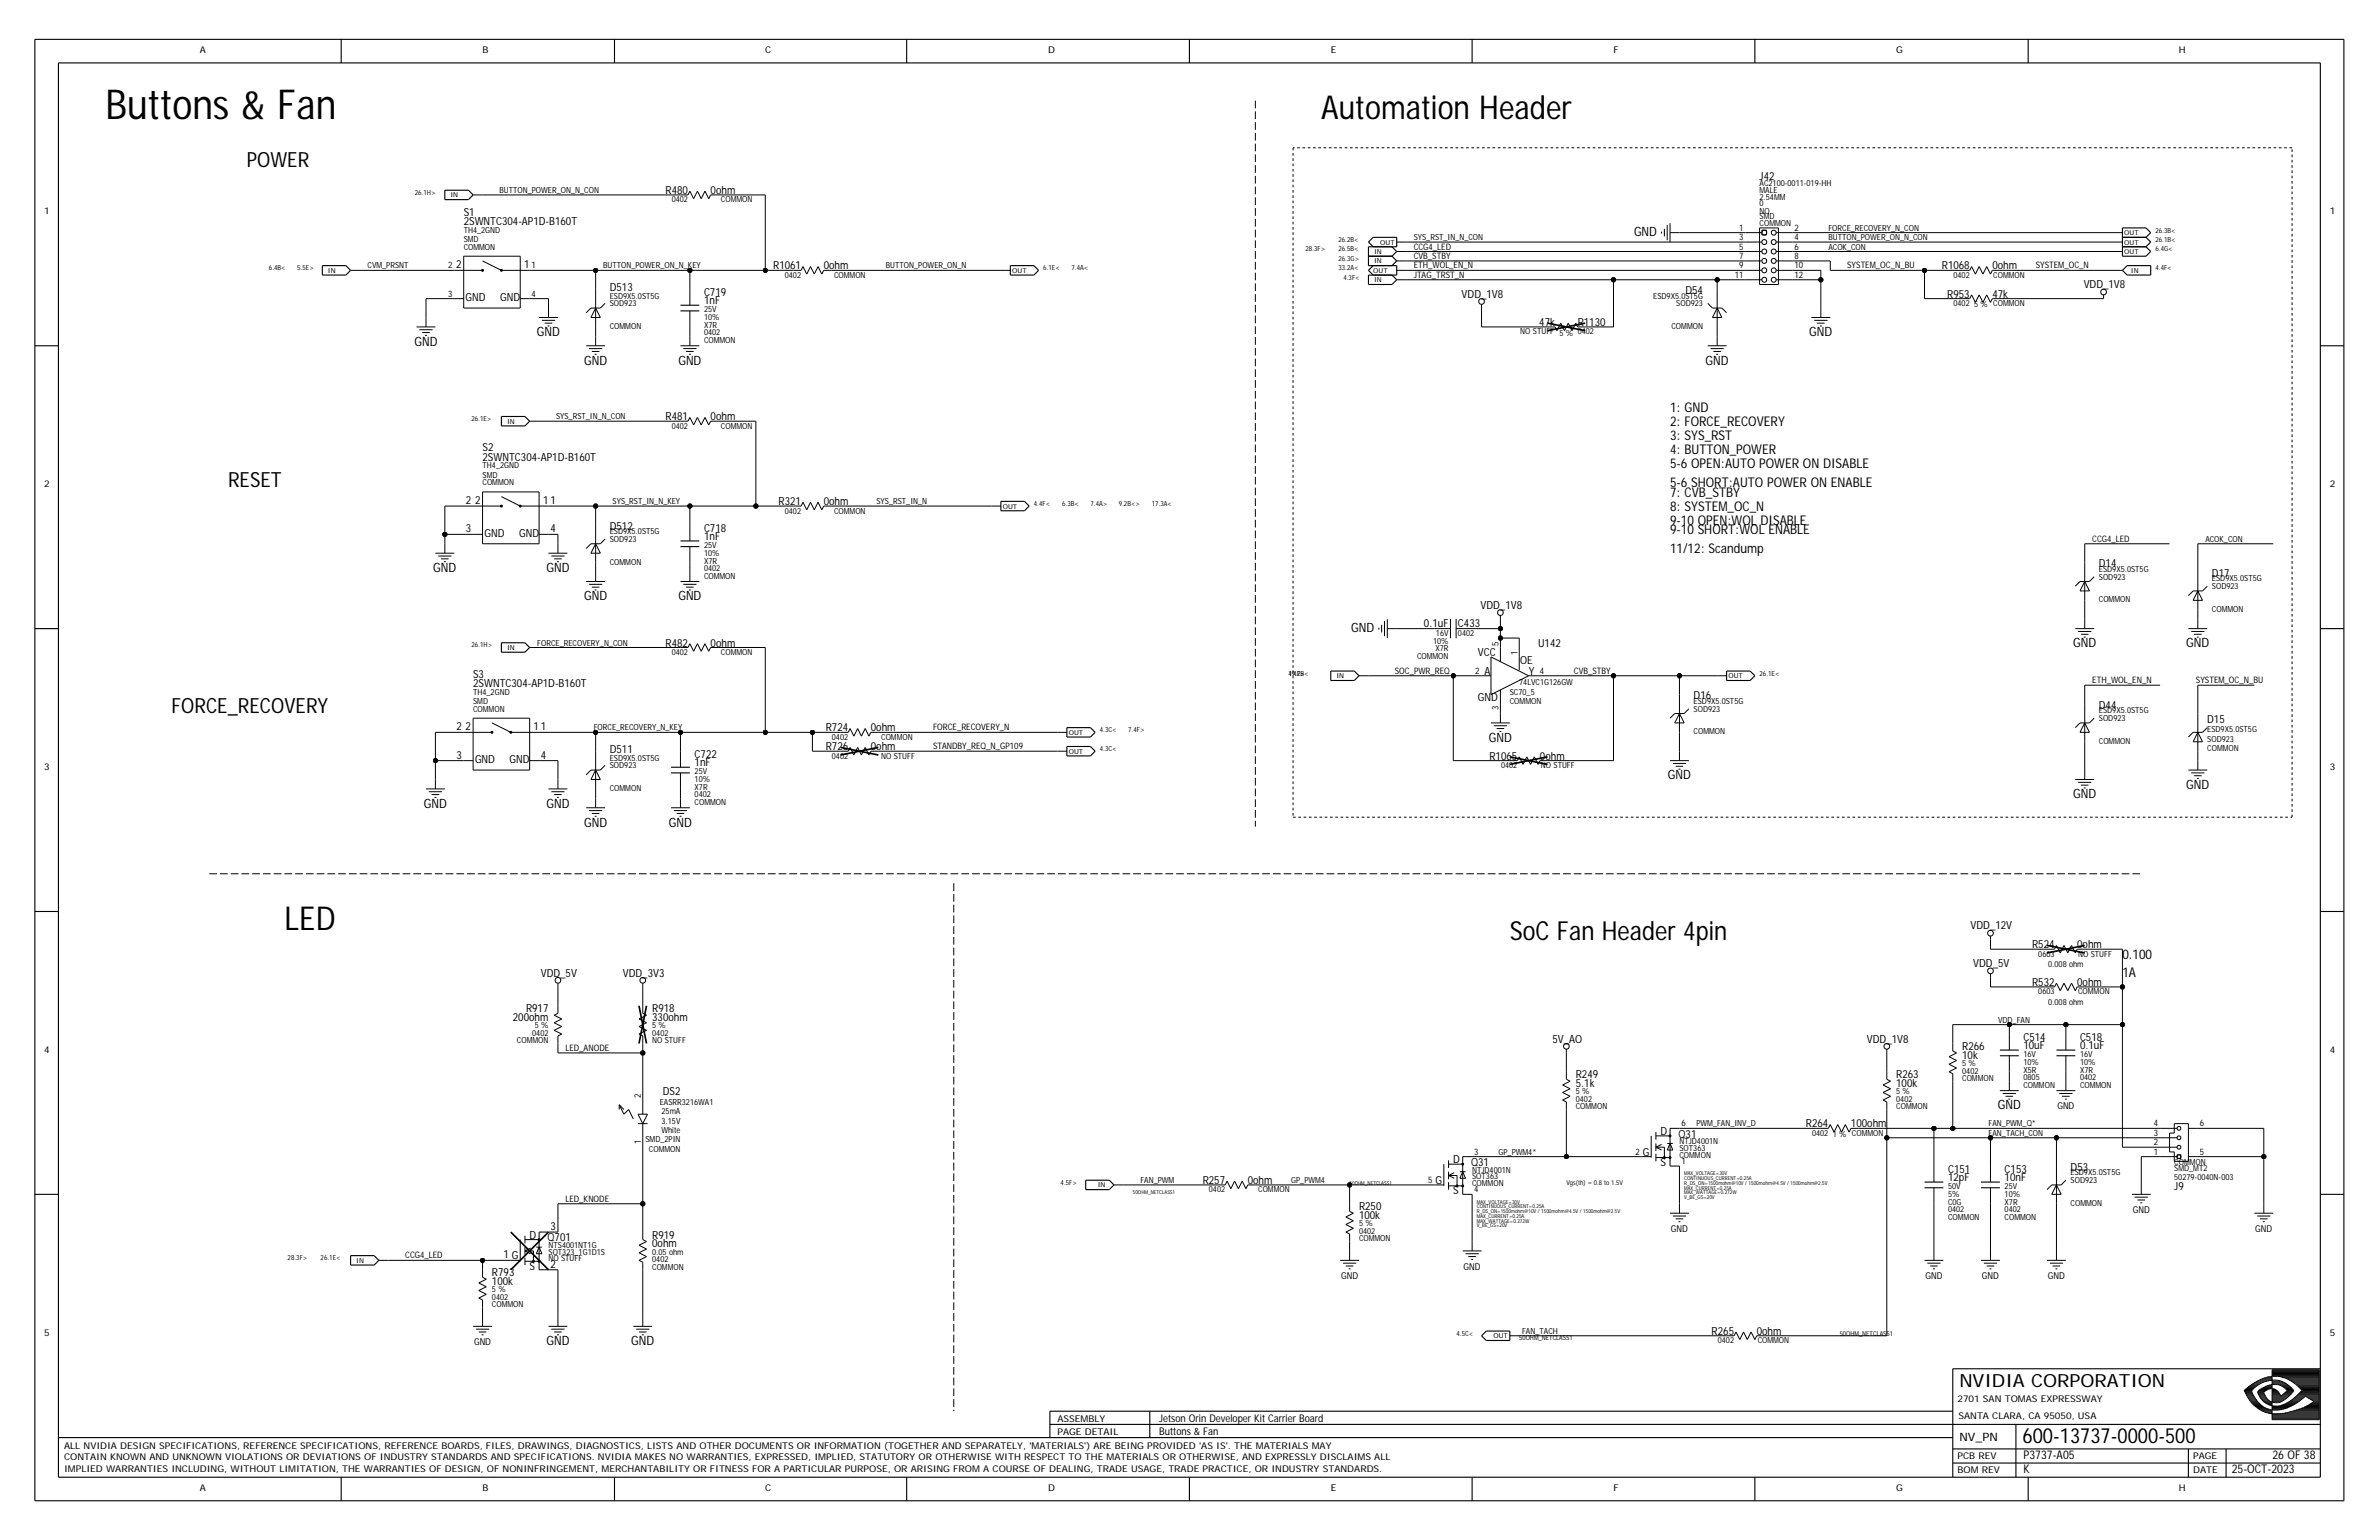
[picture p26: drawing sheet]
<svg xmlns="http://www.w3.org/2000/svg" width="432mm" height="279mm" viewBox="0 0 432 279" stroke-linecap="round" stroke-linejoin="round" font-family="sans-serif">
<defs><g id="words">
<text font-size="7.5" x="19.2" y="21.7">Buttons &amp; Fan</text>
<g font-size="6">
<text x="239.8" y="21.7">Automation Header</text>
<text x="51.7" y="168.8">LED</text>
</g>
<text font-size="4.8" x="274" y="170.5">SoC Fan Header 4pin</text>
<g font-size="3.8">
<text x="44.8" y="30.2">POWER</text>
<text x="41.4" y="88.4">RESET</text>
<text x="31.1" y="129.4">FORCE_RECOVERY</text>
<text x="367.1" y="261.8">600-13737-0000-500</text>
</g>
<text font-size="3.3" x="355.6" y="251.6">NVIDIA CORPORATION</text>
<g font-size="2.4">
<text x="303.1" y="77.3">2: FORCE_RECOVERY</text>
<text x="303.1" y="74.7">1: GND</text>
<text x="303.1" y="82.4">4: BUTTON_POWER</text>
<text x="303.1" y="79.8">3: SYS_RST</text>
<text x="303.1" y="85">5-6 OPEN:AUTO POWER ON DISABLE</text>
<text x="303.1" y="88.4">5-6 SHORT:AUTO POWER ON ENABLE</text>
<text x="303.1" y="90.1">7: CVB_STBY</text>
<text x="303.1" y="95.2">9-10 OPEN:WOL DISABLE</text>
<text x="303.1" y="92.7">8: SYSTEM_OC_N</text>
<text x="303.1" y="96.9">9-10 SHORT:WOL ENABLE</text>
<text x="303.1" y="100.4">11/12: Scandump</text>
<text x="385.2" y="173.9">0.100</text>
<text x="385.2" y="177.3">1A</text>
</g>
<g font-size="2.3">
<text x="296.6" y="42.9">GND</text>
<text x="75.2" y="62.7">GND</text>
<text x="97.5" y="61">GND</text>
<text x="328.4" y="61">GND</text>
<text x="106" y="66.2">GND</text>
<text x="123.1" y="66.2">GND</text>
<text x="309.6" y="66.2">GND</text>
<text x="78.7" y="103.8">GND</text>
<text x="99.2" y="103.8">GND</text>
<text x="106" y="108.9">GND</text>
<text x="123.1" y="108.9">GND</text>
<text x="245.3" y="114.7">GND</text>
<text x="376.3" y="117.5">GND</text>
<text x="396.8" y="117.5">GND</text>
<text x="270.2" y="134.6">GND</text>
<text x="302.7" y="141.4">GND</text>
<text x="396.8" y="143.1">GND</text>
<text x="76.9" y="146.6">GND</text>
<text x="99.2" y="146.6">GND</text>
<text x="106" y="150">GND</text>
<text x="121.4" y="150">GND</text>
<text x="376.3" y="144.8">GND</text>
<text x="362.6" y="201.3">GND</text>
<text x="99.2" y="244.1">GND</text>
<text x="114.6" y="244.1">GND</text>
</g>
<g font-size="2.2">
<text x="367.3" y="267.3">K</text>
<text x="367.3" y="264.8">P3737-A05</text>
<text x="405.1" y="267.3">25-OCT-2023</text>
<text x="412.5" y="264.8">26 OF 38</text>
</g>
<text font-size="2.1" x="355.6" y="261.5">NV_PN</text>
<g font-size="2">
<text x="120.8" y="35.2">R480</text>
<text x="129" y="35.2">0ohm</text>
<text x="319.4" y="32.6">J42</text>
<text x="84.2" y="40.8">2SWNTC304-AP1D-B160T</text>
<text x="84.2" y="39.1">S1</text>
<text x="82.8" y="48.7">2</text>
<text x="95.2" y="48.7">1</text>
<text x="110.7" y="52.8">D513</text>
<text x="127.8" y="53.7">C719</text>
<text x="140.3" y="48.9">R1061</text>
<text x="149.5" y="48.9">0ohm</text>
<text x="305.9" y="53.3">D54</text>
<text x="352.5" y="48.9">R1068</text>
<text x="361.6" y="48.9">0ohm</text>
<text x="378.2" y="52.3">VDD_1V8</text>
<text x="84.5" y="54.7">GND</text>
<text x="90.8" y="54.7">GND</text>
<text x="127.8" y="55.2">1nF</text>
<text x="265.3" y="54">VDD_1V8</text>
<text x="279.4" y="59.1">47k</text>
<text x="286.4" y="59.1">R1130</text>
<text x="353.4" y="54">R953</text>
<text x="361.6" y="54">47k</text>
<text x="120.8" y="76.2">R481</text>
<text x="129" y="76.2">0ohm</text>
<text x="87.6" y="83.6">2SWNTC304-AP1D-B160T</text>
<text x="87.6" y="81.9">S2</text>
<text x="84.5" y="91.5">2</text>
<text x="86.2" y="91.5">2</text>
<text x="98.6" y="91.5">11</text>
<text x="141.3" y="91.6">R321</text>
<text x="149.5" y="91.6">0ohm</text>
<text x="84.5" y="96.6">3</text>
<text x="87.9" y="97.5">GND</text>
<text x="94.2" y="97.5">GND</text>
<text x="99.9" y="96.6">4</text>
<text x="110.7" y="96.1">D512</text>
<text x="127.8" y="96.4">C718</text>
<text x="127.8" y="98">1nF</text>
<text x="381" y="102.9">D14</text>
<text x="401.5" y="104.6">D17</text>
<text x="258.5" y="113.7">0.1uF</text>
<text x="264.6" y="113.7">C433</text>
<text x="268.7" y="110.5">VDD_1V8</text>
<text x="120.8" y="117.3">R482</text>
<text x="129" y="117.3">0ohm</text>
<text x="268.2" y="119">VCC</text>
<text x="279.2" y="117.5">U142</text>
<text x="85.9" y="124.7">2SWNTC304-AP1D-B160T</text>
<text x="85.9" y="122.9">S3</text>
<text x="269.4" y="122.4">A</text>
<text x="275.9" y="120.6">OE</text>
<text x="277.5" y="122.4">Y</text>
<text x="268.2" y="127.2">GND</text>
<text x="307.4" y="126.9">D16</text>
<text x="381" y="128.6">D44</text>
<text x="400.6" y="131.2">D15</text>
<text x="82.8" y="132.5">2</text>
<text x="82.8" y="137.7">3</text>
<text x="84.5" y="132.5">2</text>
<text x="96.9" y="132.5">11</text>
<text x="98.2" y="137.7">4</text>
<text x="110.7" y="136.6">D511</text>
<text x="126.1" y="137.5">C722</text>
<text x="149.9" y="132.7">R724</text>
<text x="149.9" y="136.1">R726</text>
<text x="158.1" y="136.1">0ohm</text>
<text x="158.1" y="132.7">0ohm</text>
<text x="270.3" y="137.8">R1065</text>
<text x="279.5" y="137.8">0ohm</text>
<text x="86.2" y="138.5">GND</text>
<text x="92.5" y="138.5">GND</text>
<text x="126.1" y="139">1nF</text>
<text x="357.7" y="168.6">VDD_12V</text>
<text x="368.8" y="172">R524</text>
<text x="377" y="172">0ohm</text>
<text x="98.1" y="177.2">VDD_5V</text>
<text x="113.1" y="177.2">VDD_3V3</text>
<text x="358.2" y="175.5">VDD_5V</text>
<text x="368.8" y="178.9">R532</text>
<text x="377" y="178.9">0ohm</text>
<text x="93.1" y="185.2">200ohm</text>
<text x="95.5" y="183.7">R917</text>
<text x="118.4" y="183.7">R918</text>
<text x="118.4" y="185.2">330ohm</text>
<text x="281.8" y="189.1">5V_AO</text>
<text x="338.9" y="189.1">VDD_1V8</text>
<text x="356.1" y="190.5">R266</text>
<text x="367.3" y="190.3">10uF</text>
<text x="367.3" y="188.8">C514</text>
<text x="377.5" y="188.8">C518</text>
<text x="377.5" y="190.3">0.1uF</text>
<text x="286" y="195.6">R249</text>
<text x="286" y="197.2">5.1k</text>
<text x="344.2" y="195.6">R263</text>
<text x="344.2" y="197.2">100k</text>
<text x="356.1" y="192.1">10k</text>
<text x="120.3" y="198.7">DS2</text>
<text x="298.2" y="209.7">G</text>
<text x="301.4" y="205.9">D</text>
<text x="304.7" y="206.4">Q31</text>
<text x="327.8" y="204.5">R264</text>
<text x="336" y="204.5">100ohm</text>
<text x="218.3" y="214.8">R257</text>
<text x="226.5" y="214.8">0ohm</text>
<text x="260.5" y="214.8">G</text>
<text x="263.8" y="211">D</text>
<text x="267" y="211.6">Q31</text>
<text x="301.4" y="211.6">S</text>
<text x="353.6" y="212.8">C151</text>
<text x="353.6" y="214.3">12pF</text>
<text x="363.8" y="212.8">C153</text>
<text x="363.8" y="214.3">10nF</text>
<text x="375.8" y="212.4">D53</text>
<text x="394.6" y="215.8">J9</text>
<text x="246.7" y="221.1">100k</text>
<text x="246.7" y="219.6">R250</text>
<text x="263.8" y="216.7">S</text>
<text x="96.1" y="224.7">D</text>
<text x="99.4" y="225.2">Q701</text>
<text x="99.9" y="223.2">3</text>
<text x="118.4" y="226.3">0ohm</text>
<text x="118.4" y="224.7">R919</text>
<text x="89.3" y="233.1">100k</text>
<text x="89.3" y="231.6">R793</text>
<text x="91.4" y="228.3">1 G</text>
<text x="96.1" y="230.4">S</text>
<text x="99.9" y="230">2</text>
<text x="310.7" y="242.2">R265</text>
<text x="318.9" y="242.2">0ohm</text>
</g>
<g font-size="1.9">
<text x="210.4" y="257.9">Jetson Orin Developer Kit Carrier Board</text>
<text x="210.4" y="260.3">Buttons &amp; Fan</text>
</g>
<g font-size="1.7">
<text x="36.3" y="9.7">A</text>
<text x="87.6" y="9.7">B</text>
<text x="138.9" y="9.7">C</text>
<text x="190.2" y="9.7">D</text>
<text x="241.5" y="9.7">E</text>
<text x="292.9" y="9.7">F</text>
<text x="344.2" y="9.7">G</text>
<text x="395.5" y="9.7">H</text>
<text x="8" y="38.8">1</text>
<text x="422.9" y="38.8">1</text>
<text x="8" y="88.4">2</text>
<text x="422.9" y="88.4">2</text>
<text x="8" y="139.7">3</text>
<text x="422.9" y="139.7">3</text>
<text x="8" y="191">4</text>
<text x="422.9" y="191">4</text>
<text x="373.4" y="201.3">GND</text>
<text x="387.1" y="220.1">GND</text>
<text x="303.3" y="223.5">GND</text>
<text x="409.3" y="223.5">GND</text>
<text x="243.4" y="232.1">GND</text>
<text x="265.7" y="230.4">GND</text>
<text x="349.5" y="232.1">GND</text>
<text x="359.7" y="232.1">GND</text>
<text x="371.7" y="232.1">GND</text>
<text x="8" y="242.3">5</text>
<text x="86" y="244.1">GND</text>
<text x="422.9" y="242.3">5</text>
<text x="191.9" y="257.9">ASSEMBLY</text>
<text x="355.3" y="254.3">2701 SAN TOMAS EXPRESSWAY</text>
<text x="355.5" y="257.4">SANTA CLARA, CA 95050, USA</text>
<text x="11.6" y="262.9">ALL NVIDIA DESIGN SPECIFICATIONS, REFERENCE SPECIFICATIONS, REFERENCE BOARDS, FILES, DRAWINGS, DIAGNOSTICS, LISTS AND OTHER DOCUMENTS OR INFORMATION (TOGETHER AND SEPARATELY, 'MATERIALS') ARE BEING PROVIDED 'AS IS'. THE MATERIALS MAY</text>
<text x="191.9" y="260.3">PAGE DETAIL</text>
<text x="11.6" y="264.9">CONTAIN KNOWN AND UNKNOWN VIOLATIONS OR DEVIATIONS OF INDUSTRY STANDARDS AND SPECIFICATIONS. NVIDIA MAKES NO WARRANTIES, EXPRESSED, IMPLIED, STATUTORY OR OTHERWISE WITH RESPECT TO THE MATERIALS OR OTHERWISE, AND EXPRESSLY DISCLAIMS ALL</text>
<text x="11.6" y="267.2">IMPLIED WARRANTIES INCLUDING, WITHOUT LIMITATION, THE WARRANTIES OF DESIGN, OF NONINFRINGEMENT, MERCHANTABILITY OR FITNESS FOR A PARTICULAR PURPOSE, OR ARISING FROM A COURSE OF DEALING, TRADE USAGE, TRADE PRACTICE, OR INDUSTRY STANDARDS.</text>
<text x="355.3" y="267.3">BOM REV</text>
<text x="355.3" y="264.8">PCB REV</text>
<text x="398.1" y="264.8">PAGE</text>
<text x="398.1" y="267.3">DATE</text>
<text x="36.3" y="270.6">A</text>
<text x="87.6" y="270.6">B</text>
<text x="138.9" y="270.6">C</text>
<text x="190.2" y="270.6">D</text>
<text x="241.5" y="270.6">E</text>
<text x="292.9" y="270.6">F</text>
<text x="344.2" y="270.6">G</text>
<text x="395.5" y="270.6">H</text>
</g>
<g font-size="1.6">
<text x="315.7" y="41.9">1</text>
<text x="325.7" y="41.9">2</text>
<text x="256.6" y="45.3">CCG4_LED</text>
<text x="256.6" y="47">CVB_STBY</text>
<text x="315.7" y="45.3">5</text>
<text x="315.7" y="43.6">3</text>
<text x="315.7" y="47">7</text>
<text x="325.7" y="43.6">4</text>
<text x="325.7" y="45.3">6</text>
<text x="325.7" y="47">8</text>
<text x="81.3" y="48.7">2</text>
<text x="81.3" y="53.8">3</text>
<text x="96.5" y="48.7">1</text>
<text x="96.5" y="53.8">4</text>
<text x="256.6" y="48.7">ETH_WOL_EN_N</text>
<text x="256.6" y="50.4">JTAG_TRST_N</text>
<text x="314.9" y="50.4">11</text>
<text x="315.7" y="48.7">9</text>
<text x="325.7" y="50.4">12</text>
<text x="325.7" y="48.7">10</text>
<text x="335.3" y="48.7">SYSTEM_OC_N_BU</text>
<text x="369.5" y="48.7">SYSTEM_OC_N</text>
<text x="379.8" y="98.3">CCG4_LED</text>
<text x="272" y="117.1" transform="rotate(-90 272 117.1)">5</text>
<text x="275.4" y="118.8" transform="rotate(-90 275.4 118.8)">1</text>
<text x="253.2" y="122.3">SOC_PWR_REQ</text>
<text x="267.8" y="122.3">2</text>
<text x="279.5" y="122.3">4</text>
<text x="285.7" y="122.3">CVB_STBY</text>
<text x="379.8" y="124">ETH_WOL_EN_N</text>
<text x="398.6" y="124">SYSTEM_OC_N_BU</text>
<text x="272" y="128.9" transform="rotate(-90 272 128.9)">3</text>
<text x="169.4" y="135.9">STANDBY_REQ_N_GP109</text>
<text x="169.4" y="132.5">FORCE_RECOVERY_N</text>
<text x="102.6" y="190.7">LED_ANODE</text>
<text x="116.3" y="199.2" transform="rotate(-90 116.3 199.2)">2</text>
<text x="116.3" y="207.6" transform="rotate(-90 116.3 207.6)">1</text>
<text x="267.5" y="209.5">3</text>
<text x="296.9" y="209.5">2</text>
<text x="305.2" y="204.4">6</text>
<text x="390.9" y="209.5">1</text>
<text x="390.9" y="207.8">2</text>
<text x="390.9" y="206.1">3</text>
<text x="390.9" y="204.4">4</text>
<text x="399.3" y="209.5">5</text>
<text x="399.3" y="204.4">6</text>
<text x="259.2" y="214.6">5</text>
<text x="305.2" y="211.2">1</text>
<text x="102.6" y="218.1">LED_KNODE</text>
<text x="267.5" y="216.3">4</text>
<text x="73.6" y="228.3">CCG4_LED</text>
</g>
<g font-size="1.5">
<text x="90.7" y="35">BUTTON_POWER_ON_N_CON</text>
<text x="319.4" y="35">MALE</text>
<text x="319.4" y="33.8">AC2100-0011-019-HH</text>
<text x="121.9" y="36.7">0402</text>
<text x="130.9" y="36.7">COMMON</text>
<text x="319.4" y="41">COMMON</text>
<text x="319.4" y="39.8">SMD</text>
<text x="319.4" y="37.4">0</text>
<text x="319.4" y="36.2">2.54MM</text>
<text x="319.4" y="38.8">NO</text>
<text x="331.9" y="41.9">FORCE_RECOVERY_N_CON</text>
<text x="84.2" y="42.2">TH4_2GND</text>
<text x="84.2" y="45.3">COMMON</text>
<text x="84.2" y="43.9">SMD</text>
<text x="256.6" y="43.6">SYS_RST_IN_N_CON</text>
<text x="331.9" y="43.6">BUTTON_POWER_ON_N_CON</text>
<text x="331.9" y="45.3">ACOK_CON</text>
<text x="66.7" y="48.7">CVM_PRSNT</text>
<text x="109.5" y="48.7">BUTTON_POWER_ON_N_KEY</text>
<text x="142.4" y="50.4">0402</text>
<text x="151.4" y="50.4">COMMON</text>
<text x="160.8" y="48.7">BUTTON_POWER_ON_N</text>
<text x="354.6" y="50.4">0402</text>
<text x="361.8" y="50.4">COMMON</text>
<text x="110.7" y="55.5">SOD923</text>
<text x="110.7" y="54.2">ESD9X5.0ST5G</text>
<text x="110.7" y="59.7">COMMON</text>
<text x="127.8" y="58.1">10%</text>
<text x="127.8" y="59.5">X7R</text>
<text x="127.8" y="56.6">25V</text>
<text x="300.1" y="54.2">ESD9X5.0ST5G</text>
<text x="303.4" y="59.7">COMMON</text>
<text x="304.3" y="55.5">SOD923</text>
<text x="354.6" y="55.5">0402</text>
<text x="358.3" y="55.8">5 % COMMON</text>
<text x="127.8" y="62.2">COMMON</text>
<text x="127.8" y="60.9">0402</text>
<text x="275.9" y="60.7">NO STUFF 5 % 0402</text>
<text x="100.9" y="76.1">SYS_RST_IN_N_CON</text>
<text x="121.9" y="77.8">0402</text>
<text x="130.9" y="77.8">COMMON</text>
<text x="87.6" y="88.1">COMMON</text>
<text x="87.6" y="86.7">SMD</text>
<text x="87.6" y="85">TH4_2GND</text>
<text x="111.2" y="91.5">SYS_RST_IN_N_KEY</text>
<text x="142.4" y="93.2">0402</text>
<text x="151.4" y="93.2">COMMON</text>
<text x="159.1" y="91.5">SYS_RST_IN_N</text>
<text x="110.7" y="96.9">ESD9X5.0ST5G</text>
<text x="110.7" y="98.3">SOD923</text>
<text x="127.8" y="100.9">10%</text>
<text x="127.8" y="99.3">25V</text>
<text x="400.3" y="98.3">ACOK_CON</text>
<text x="110.7" y="102.4">COMMON</text>
<text x="127.8" y="103.6">0402</text>
<text x="127.8" y="105">COMMON</text>
<text x="127.8" y="102.2">X7R</text>
<text x="381" y="105.2">SOD923</text>
<text x="381" y="103.8">ESD9X5.0ST5G</text>
<text x="401.5" y="106.9">SOD923</text>
<text x="401.5" y="105.5">ESD9X5.0ST5G</text>
<text x="381" y="109.3">COMMON</text>
<text x="401.5" y="111">COMMON</text>
<text x="97.5" y="117.1">FORCE_RECOVERY_N_CON</text>
<text x="121.9" y="118.8">0402</text>
<text x="130.9" y="118.8">COMMON</text>
<text x="257.2" y="119.5">COMMON</text>
<text x="260.1" y="116.8">10%</text>
<text x="260.6" y="118.2">X7R</text>
<text x="260.6" y="115.4">16V</text>
<text x="264.6" y="115.4">0402</text>
<text x="275.8" y="124.3">74LVC1G126GW</text>
<text x="85.9" y="126">TH4_2GND</text>
<text x="85.9" y="129.1">COMMON</text>
<text x="85.9" y="127.7">SMD</text>
<text x="274" y="127.7">COMMON</text>
<text x="274" y="126">SC70_5</text>
<text x="307.4" y="129.1">SOD923</text>
<text x="307.4" y="127.7">ESD9X5.0ST5G</text>
<text x="381" y="130.8">SOD923</text>
<text x="381" y="129.4">ESD9X5.0ST5G</text>
<text x="107.8" y="132.5">FORCE_RECOVERY_N_KEY</text>
<text x="151" y="137.7">0402</text>
<text x="151" y="134.2">0402</text>
<text x="159.9" y="137.7">NO STUFF</text>
<text x="159.9" y="134.2">COMMON</text>
<text x="307.4" y="133.2">COMMON</text>
<text x="381" y="134.9">COMMON</text>
<text x="400.6" y="136.3">COMMON</text>
<text x="400.6" y="134.6">SOD923</text>
<text x="400.6" y="132.9">ESD9X5.0ST5G</text>
<text x="110.7" y="139.4">SOD923</text>
<text x="110.7" y="143.5">COMMON</text>
<text x="110.7" y="138">ESD9X5.0ST5G</text>
<text x="126.1" y="140.4">25V</text>
<text x="126.1" y="143.3">X7R</text>
<text x="126.1" y="141.9">10%</text>
<text x="272.4" y="139.4">0402</text>
<text x="279.7" y="139.4">NO STUFF</text>
<text x="126.1" y="144.7">0402</text>
<text x="126.1" y="146">COMMON</text>
<text x="370" y="173.6">0603</text>
<text x="377.2" y="173.6">NO STUFF</text>
<text x="371.8" y="175.5">0.008 ohm</text>
<text x="362.6" y="185.6">VDD_FAN</text>
<text x="370" y="180.4">0603</text>
<text x="371.8" y="182.4">0.008 ohm</text>
<text x="377.2" y="180.4">COMMON</text>
<text x="93.8" y="189.3">COMMON</text>
<text x="96.6" y="188">0402</text>
<text x="97.1" y="186.6">5 %</text>
<text x="118.4" y="189.3">NO STUFF</text>
<text x="118.4" y="186.6">5 %</text>
<text x="118.4" y="188">0402</text>
<text x="367.3" y="191.7">16V</text>
<text x="377.5" y="191.7">16V</text>
<text x="356.1" y="196.2">COMMON</text>
<text x="356.1" y="193.4">5 %</text>
<text x="356.1" y="194.8">0402</text>
<text x="367.3" y="196">0805</text>
<text x="367.3" y="193.3">10%</text>
<text x="367.3" y="197.4">COMMON</text>
<text x="367.3" y="194.6">X5R</text>
<text x="377.5" y="193.3">10%</text>
<text x="377.5" y="197.4">COMMON</text>
<text x="377.5" y="196">0402</text>
<text x="377.5" y="194.6">X7R</text>
<text x="119.7" y="200.4">EASRR3216WA1</text>
<text x="120.1" y="203.9">3.15V</text>
<text x="120.1" y="202.1">25mA</text>
<text x="286" y="199.9">0402</text>
<text x="286" y="198.6">5 %</text>
<text x="286" y="201.3">COMMON</text>
<text x="344.2" y="199.9">0402</text>
<text x="344.2" y="201.3">COMMON</text>
<text x="344.2" y="198.6">5 %</text>
<text x="117.2" y="207.3">SMD_2PIN</text>
<text x="117.8" y="209">COMMON</text>
<text x="120.1" y="205.6">White</text>
<text x="272" y="209.5">GP_PWM4*</text>
<text x="304.8" y="207.6">NTJD4001N</text>
<text x="304.8" y="208.8">SOT363</text>
<text x="307.9" y="204.4">PWM_FAN_INV_D</text>
<text x="328.9" y="206.1">0402</text>
<text x="332.7" y="206.3">1 % COMMON</text>
<text x="360.9" y="206.1">FAN_TACH_CON</text>
<text x="360.9" y="204.4">FAN_PWM_Q*</text>
<text x="207" y="214.6">FAN_PWM</text>
<text x="234.4" y="214.6">GP_PWM4</text>
<text x="267.2" y="212.8">NTJD4001N</text>
<text x="267.2" y="215.1">COMMON</text>
<text x="267.2" y="214">SOT363</text>
<text x="304.8" y="210">COMMON</text>
<text x="353.6" y="215.7">50V</text>
<text x="363.8" y="215.7">25V</text>
<text x="375.8" y="213.3">ESD9X5.0ST5G</text>
<text x="375.8" y="214.6">SOD923</text>
<text x="394.6" y="214.1">50279-0040N-003</text>
<text x="394.6" y="212.4">SMD_MT2</text>
<text x="394.6" y="211.4">COMMON</text>
<text x="219.4" y="216.3">0402</text>
<text x="228.4" y="216.3">COMMON</text>
<text x="353.6" y="221.3">COMMON</text>
<text x="353.6" y="218.6">C0G</text>
<text x="353.6" y="217.2">5%</text>
<text x="353.6" y="219.9">0402</text>
<text x="363.8" y="217.2">10%</text>
<text x="363.8" y="218.6">X7R</text>
<text x="363.8" y="219.9">0402</text>
<text x="363.8" y="221.3">COMMON</text>
<text x="375.8" y="218.7">COMMON</text>
<text x="99.6" y="226.4">NTS4001NT1G</text>
<text x="99.6" y="227.6">SOT323_1G1D1S</text>
<text x="118.4" y="227.6">0.05 ohm</text>
<text x="246.7" y="223.9">0402</text>
<text x="246.7" y="225.2">COMMON</text>
<text x="246.7" y="222.5">5 %</text>
<text x="99.6" y="228.8">NO STUFF</text>
<text x="118.4" y="230.4">COMMON</text>
<text x="118.4" y="229">0402</text>
<text x="89.3" y="237.2">COMMON</text>
<text x="89.3" y="235.8">0402</text>
<text x="89.3" y="234.5">5 %</text>
<text x="276.3" y="242">FAN_TACH</text>
<text x="311.8" y="243.7">0402</text>
<text x="319" y="243.7">COMMON</text>
</g>
<g font-size="1.3">
<text x="75.3" y="35.4">26.1H&gt;</text>
<text x="237" y="45.6">28.3F&gt;</text>
<text x="242.9" y="45.6">26.5B&lt;</text>
<text x="242.9" y="47.3">26.3G&gt;</text>
<text x="242.9" y="43.9">26.2B&lt;</text>
<text x="391.2" y="43.9">26.1B&lt;</text>
<text x="391.2" y="45.6">6.4G&lt;</text>
<text x="391.2" y="42.2">26.3B&lt;</text>
<text x="48.8" y="49">6.4B&lt;</text>
<text x="54" y="49">5.5E&gt;</text>
<text x="189.4" y="49">6.1E&lt;</text>
<text x="194.5" y="49">7.4A&lt;</text>
<text x="242.9" y="49">33.2A&lt;</text>
<text x="243.8" y="50.8">4.3F&lt;</text>
<text x="391.2" y="49">4.4F&lt;</text>
<text x="85.6" y="76.4">26.1E&gt;</text>
<text x="187.7" y="91.8">4.4F&lt;</text>
<text x="192.8" y="91.8">6.3B&lt;</text>
<text x="197.9" y="91.8">7.4A&gt;</text>
<text x="203" y="91.8">9.2B&lt;&gt;</text>
<text x="209" y="91.8">17.3A&lt;</text>
<text x="85.6" y="117.5">26.1H&gt;</text>
<text x="233.8" y="122.6">4.4F&gt;</text>
<text x="233.8" y="122.6">19.2B&lt;</text>
<text x="319.4" y="122.6">26.1E&lt;</text>
<text x="199.6" y="136.3">4.3C&lt;</text>
<text x="199.6" y="132.9">4.3C&lt;</text>
<text x="204.8" y="132.9">7.4F&gt;</text>
<text x="192.5" y="215">4.5F&gt;</text>
<text x="52.2" y="228.7">28.3F&gt;</text>
<text x="58.2" y="228.7">26.1E&lt;</text>
<text x="264.4" y="242.3">4.5C&lt;</text>
</g>
<g font-size="1.2">
<text x="81.8" y="35.8">IN</text>
<text x="249.4" y="47.8">IN</text>
<text x="249.4" y="46.1">IN</text>
<text x="250.5" y="44.4">OUT</text>
<text x="385.6" y="44.4">OUT</text>
<text x="385.6" y="42.7">OUT</text>
<text x="385.6" y="46.1">OUT</text>
<text x="59.5" y="49.5">IN</text>
<text x="183.7" y="49.5">OUT</text>
<text x="249.2" y="49.5">OUT</text>
<text x="249.4" y="51.2">IN</text>
<text x="386.8" y="49.5">IN</text>
<text x="92" y="76.9">IN</text>
<text x="182" y="92.3">OUT</text>
<text x="92" y="117.9">IN</text>
<text x="242.6" y="123.1">IN</text>
<text x="313.7" y="123.1">OUT</text>
<text x="194" y="136.7">OUT</text>
<text x="194" y="133.3">OUT</text>
<text x="199.2" y="215.4">IN</text>
<text x="284.3" y="215">Vgs(th) = 0.8 to 1.5V</text>
<text x="64.7" y="229.1">IN</text>
<text x="271.1" y="242.8">OUT</text>
<text x="275.8" y="243.2">50OHM_NETCLASS1</text>
<text x="333.9" y="242.3">50OHM_NETCLASS1</text>
</g>
<g font-size="1">
<text x="245" y="215">50OHM_NETCLASS1</text>
<text x="305.7" y="215.8">MAX_CURRENT=0.25A</text>
<text x="305.7" y="213.3">MAX_VOLTAGE=30V</text>
<text x="305.7" y="214.1">CONTINUOUS_CURRENT=0.25A</text>
<text x="305.7" y="215">R_DS_ON=1500mohm@10V / 1500mohm@4.5V / 1500mohm@2.5V</text>
<text x="205.6" y="216.7">50OHM_NETCLASS1</text>
<text x="268.1" y="218.4">MAX_VOLTAGE=30V</text>
<text x="268.1" y="220.1">R_DS_ON=1500mohm@10V / 1500mohm@4.5V / 1500mohm@2.5V</text>
<text x="268.1" y="221.8">MAX_WATTAGE=0.272W</text>
<text x="268.1" y="219.3">CONTINUOUS_CURRENT=0.25A</text>
<text x="268.1" y="221">MAX_CURRENT=0.25A</text>
<text x="305.7" y="217.5">V_BE_GS=20V</text>
<text x="305.7" y="216.7">MAX_WATTAGE=0.272W</text>
<text x="268.1" y="222.7">V_BE_GS=20V</text>
</g>
</g></defs>
<g fill="none" stroke="#000" stroke-width=".18">
<path d="M85.9 35.4h1.7zM87.6 35.4h35.9zM123.5 35.4h1.4zM125.2 34.7l-.3 .7zM125.2 34.7l.7 1.3zM126.6 34.7l-.7 1.3zM126.6 34.7l.7 1.3zM128 34.7l-.7 1.3zM128 34.7l.6 1.3zM129 35.4h1.3zM129 35.4l-.4 .6zM130.3 35.4h8.6z"/>
<path d="M138.9 35.4v13.6zM63.6 49h1.7zM65.3 49h17.2zM75.6 59.3h3.4zM76.1 59.8h2.4zM77.3 54.2h5.2zM77.3 54.2v3.4zM77.3 57.6v1.7zM82.5 54.2h1.7zM82.5 49h5.1zM84.2 55.9h10.2zM84.2 46.5v9.4z"/>
<path d="M84.2 46.5h10.2zM87.6 47.3l3.4 1.7zM91 49h5.1zM94.4 54.2h1.7zM94.4 46.5v9.4zM96.1 54.2h3.5zM96.1 49h12zM97.8 57.6h3.5zM98.4 58.1h2.4zM98.9 58.6h1.3zM99.4 59.1h.3zM99.6 54.2v1.7z"/>
<path d="M99.6 55.9v1.7zM106.4 56.7l.9-.8zM107.3 57.6h1.7zM107.3 55.9h1.7zM108.1 59.3v1.7zM108.1 49h17.1zM108.1 49v3.5zM108.1 55.9l.9 1.7zM108.1 55.9l-.8 1.7zM108.1 52.5v6.8zM109 55.9l.8-.9zM125.2 59.3v1.7z"/>
<path d="M125.2 49h13.7zM125.2 49v3.5zM125.2 56.4v2.9zM125.2 52.5v2.9zM138.9 49h5.1zM144 49h1.4zM145.7 48.4l-.3 .6zM145.7 48.4l.7 1.3zM147.1 48.4l-.7 1.3zM147.1 48.4l.7 1.3zM148.5 48.4l-.7 1.3zM148.5 48.4l.7 1.3z"/>
<path d="M149.5 49h1.4zM149.5 49l-.3 .7zM150.9 49h30.8zM181.7 49h1.7zM253.5 50.8h1.7zM253.5 49h1.7zM253.5 47.3h1.7zM253.5 45.6h1.7zM253.5 43.9h1.7zM255.2 50.8h37.7zM255.2 49h61.6zM255.2 45.6h61.6z"/>
<path d="M255.2 43.9h61.6zM255.2 47.3h61.6zM268.9 55.9v3.4zM268.9 59.3h12zM268.9 55.2v.7zM280.9 59.3h1.4zM282.3 59.3l.3 .7zM283.3 58.6l.7 1.4zM283.3 58.6l-.7 1.4zM284.6 58.6l.7 1.4zM284.6 58.6l-.6 1.4zM286 58.6l.4 .7z"/>
<path d="M286 58.6l-.7 1.4zM286.4 59.3h1.3zM287.7 59.3h5.2zM292.9 50.8h18.8zM292.9 50.8v8.5zM301.6 42v.4zM302.1 41.5v1.4zM302.6 40.8v2.8zM303.1 42.2h1.7zM303.1 40.5v3.4zM304.8 42.2h12zM310 55l.8 .9z"/>
<path d="M310.8 57.6h1.7zM310.8 55.9h1.7zM311.7 59.3v1.7zM311.7 50.8h5.1zM311.7 50.8v1.7zM311.7 55.9l-.9 1.7zM311.7 55.9l.8 1.7zM311.7 52.5v6.8zM312.5 55.9l.9 .8zM316.8 47.3h3zM316.8 45.6h3zM316.8 43.9h3z"/>
<path d="M316.8 50.8h3zM316.8 49h3zM316.8 42.2h3zM319.4 51.6h3.4zM319.4 41.4v10.2zM319.4 41.4h3.4zM319.8 41.8h.8zM319.8 42.6h.8zM319.8 41.8v.8zM320.6 41.8v.8zM322.4 43.9h3zM322.4 50.8h3z"/>
<path d="M322.4 45.6h3zM322.4 49h3zM322.4 42.2h3zM322.4 47.3h3zM322.8 41.4v10.2zM325.4 50.8h5.1zM325.4 49h5.1zM325.4 47.3h6.8zM325.4 45.6h58.1zM325.4 43.9h58.1zM325.4 42.2h58.1zM328.8 57.6h3.4z"/>
<path d="M329.3 58.1h2.4zM329.8 58.6h1.4zM330.3 59.1h.4zM330.5 49v1.8zM330.5 50.8v5.1zM330.5 55.9v1.7zM332.2 49h17.1zM332.2 47.3v1.7zM349.3 49h6.8zM349.3 49v5.2zM349.3 54.2h6.8zM356.1 49h1.4z"/>
<path d="M356.1 54.2h1.4zM357.9 48.4l-.4 .6zM357.9 48.4l.6 1.3zM357.9 53.5l-.4 .7zM357.9 53.5l.6 1.4zM359.2 48.4l-.7 1.3zM359.2 48.4l.7 1.3zM359.2 53.5l-.7 1.4zM359.2 53.5l.7 1.4zM360.6 48.4l-.7 1.3zM360.6 48.4l.7 1.3zM360.6 53.5l-.7 1.4z"/>
<path d="M360.6 53.5l.7 1.4zM361.6 49h1.4zM361.6 49l-.3 .7zM361.6 54.2h1.4zM361.6 54.2l-.3 .7zM363 54.2h18.8zM363 49h20.5zM381.8 53.5v.7zM383.5 43.9h1.7zM383.5 42.2h1.7zM383.5 49h1.7zM383.5 45.6h1.7z"/>
<path d="M76.6 60.3h1.4zM77.1 60.9h.4zM96.1 76.4h1.7zM97.8 76.4h25.7zM106.4 62.7h3.4zM106.9 63.2h2.4zM107.4 63.8h1.4zM107.9 64.3h.4zM108.1 61v1.7zM123.5 62.7h3.4zM123.5 76.4h1.4zM124 63.2h2.4z"/>
<path d="M124.5 63.8h1.4zM125 64.3h.4zM125.2 61v1.7zM125.2 75.7l-.3 .7zM125.2 75.7l.7 1.4zM126.6 75.7l-.7 1.4zM126.6 75.7l.7 1.4zM128 75.7l-.7 1.4zM128 75.7l.6 1.4zM129 76.4h1.3zM129 76.4l-.4 .7zM130.3 76.4h6.9z"/>
<path d="M137.2 76.4v15.4zM310 62.7h3.4zM310.5 63.2h2.4zM311 63.8h1.4zM311.5 64.3h.3zM311.7 61v1.7zM80.7 91.8h5.2zM80.7 91.8v5.1zM80.7 96.9h5.2zM80.7 96.9v1.8zM80.7 98.7v1.7zM85.9 96.9h1.7z"/>
<path d="M85.9 91.8h5.1zM87.6 98.7h10.2zM87.6 89.2v9.5zM87.6 89.2h10.2zM91 90.1l3.4 1.7zM94.4 91.8h5.2zM97.8 96.9h1.8zM97.8 89.2v9.5zM99.6 96.9h1.7zM99.6 91.8h8.5zM101.3 96.9v1.8zM101.3 98.7v1.7z"/>
<path d="M106.4 99.5l.9-.8zM107.3 98.7h1.7zM108.1 91.8h17.1zM108.1 91.8v3.4zM108.1 98.7l.9 1.7zM108.1 98.7l-.8 1.7zM108.1 95.2v6.9zM109.8 97.8l-.8 .9zM125.2 91.8h12zM125.2 91.8v3.4zM125.2 99.2v2.9zM125.2 95.2v2.9z"/>
<path d="M137.2 91.8h6.8zM144 91.8h1.4zM145.7 91.1l-.3 .7zM145.7 91.1l.7 1.4zM147.1 91.1l-.7 1.4zM147.1 91.1l.7 1.4zM148.5 91.1l-.7 1.4zM148.5 91.1l.7 1.4zM149.5 91.8h1.4zM149.5 91.8l-.3 .7zM150.9 91.8h29.1zM180 91.8h1.7z"/>
<path d="M378.4 98.7h15.4zM378.4 98.7v3.4zM398.9 98.7h13.7zM398.9 98.7v5.1zM79 100.4h3.5zM79.5 100.9h2.4zM80.1 101.4h1.3zM80.6 101.9h.3zM96.1 117.5h1.7zM97.8 117.5h25.7zM99.6 100.4h3.4zM100.1 100.9h2.4z"/>
<path d="M100.6 101.4h1.4zM101.1 101.9h.3zM106.4 105.5h3.4zM106.9 106h2.4zM107.3 100.4h1.7zM107.4 106.5h1.4zM107.9 107h.4zM108.1 102.1v1.7zM108.1 103.8v1.7zM123.5 105.5h3.4zM123.5 117.5h1.4zM124 106h2.4z"/>
<path d="M124.5 106.5h1.4zM125 107h.4zM125.2 102.1v1.7zM125.2 103.8v1.7zM125.2 116.8l-.3 .7zM125.2 116.8l.7 1.4zM126.6 116.8l-.7 1.4zM126.6 116.8l.7 1.4zM128 116.8l-.7 1.4zM128 116.8l.6 1.4zM129 117.5h1.3zM129 117.5l-.4 .7z"/>
<path d="M130.3 117.5h8.6zM138.9 117.5v15.4zM250.3 113.9v.3zM250.8 113.4v1.3zM251.3 112.7v2.7zM251.8 114.1h1.7zM251.8 112.3v3.5zM253.5 114.1h6.9zM260.4 114.1h2.9zM263.3 112.3v3.5zM264.3 114.1h2.9zM264.3 112.3v3.5z"/>
<path d="M267.2 114.1h5.1zM270.6 119.2v6.8zM270.6 119.2l6.9 3.4zM272.3 112.3v1.8zM272.3 114.1v1.7zM272.3 115.8h3.5zM272.3 115.8v1.7zM272.3 117.5v2.5zM272.3 111.7v.6zM275.8 115.8v3.4zM275.8 119.2v2.4zM376.7 114.1h3.4z"/>
<path d="M377.2 114.6h2.4zM377.5 107.2h1.7zM377.5 105.5l-.8 .9zM377.5 105.5h1.7zM377.7 115.1h1.4zM378.2 115.6h.4zM378.4 108.9v3.4zM378.4 112.3v1.8zM378.4 105.5l.8 1.7zM378.4 105.5l-.9 1.7zM378.4 102.1v6.8zM380.1 104.6l-.9 .9z"/>
<path d="M397.2 114.1h3.4zM397.7 114.6h2.4zM398.1 108.9h1.7zM398.1 107.2l-.9 .9zM398.1 107.2h1.7zM398.2 115.1h1.4zM398.7 115.6h.4zM398.9 110.6v1.7zM398.9 112.3v1.8zM398.9 107.2l.9 1.7zM398.9 107.2l-.8 1.7zM398.9 103.8v6.8z"/>
<path d="M400.6 106.4l-.8 .8zM79 138h5.2zM79 132.9v5.1zM79 138v3.4zM79 132.9h5.2zM84.2 138h1.7zM84.2 132.9h5.1zM85.9 139.7h10.2zM85.9 130.3v9.4zM85.9 130.3h10.2zM89.3 131.2l3.4 1.7zM92.7 132.9h5.1z"/>
<path d="M96.1 138h1.7zM96.1 130.3v9.4zM97.8 138h3.5zM97.8 132.9h10.3zM101.3 138v3.4zM107.3 139.7h1.7zM108.1 132.9h15.4zM108.1 132.9v3.4zM108.1 139.7l.9 1.7zM108.1 139.7l-.8 1.7zM108.1 136.3v6.8zM109 139.7l.8-.8z"/>
<path d="M123.5 132.9h15.4zM123.5 132.9v3.4zM123.5 136.3v2.9zM138.9 132.9h8.6zM147.5 132.9h5.1zM147.5 132.9v3.4zM147.5 136.3h5.1zM152.6 136.3h1.4zM152.6 132.9h1.4zM154.3 135.6l-.3 .7zM154.3 135.6l.7 1.4zM154.3 132.2l-.3 .7z"/>
<path d="M154.3 132.2l.7 1.4zM155.7 135.6l-.7 1.4zM155.7 135.6l.6 1.4zM155.7 132.2l-.7 1.4zM155.7 132.2l.6 1.4zM157 135.6l-.7 1.4zM157 135.6l.7 1.4zM157 132.2l-.7 1.4zM157 132.2l.7 1.4zM158.1 136.3h1.3zM158.1 136.3l-.4 .7zM158.1 132.9h1.3z"/>
<path d="M158.1 132.9l-.4 .7zM159.4 136.3h32.5zM159.4 132.9h32.5zM191.9 136.3h1.7zM191.9 132.9h1.7zM246.7 122.6h1.7zM248.4 122.6h15.4zM263.8 122.6h5.1zM263.8 122.6v15.4zM263.8 138h10.2zM268.9 122.6h1.7zM270.6 126l6.9-3.4z"/>
<path d="M270.6 131.2h3.4zM271.1 131.7h2.4zM271.6 132.2h1.4zM272.2 132.7h.3zM272.3 127.7v1.7zM272.3 125.2v2.5zM272.3 129.4v1.8zM274 138h1.4zM275.8 137.3l-.4 .7zM275.8 137.3l.6 1.4zM277.1 137.3l-.7 1.4zM277.1 137.3l.7 1.4z"/>
<path d="M277.5 122.6h1.7zM278.5 137.3l-.7 1.4zM278.5 137.3l.7 1.4zM279.2 122.6h13.7zM279.5 138h1.4zM279.5 138l-.3 .7zM280.9 138h12zM292.9 122.6h11.9zM292.9 122.6v15.4zM303.1 138h3.4zM303.1 130.3l.9-.9zM303.6 138.5h2.4z"/>
<path d="M304 131.2h1.7zM304 129.4h1.7zM304.1 139h1.4zM304.7 139.5h.3zM304.8 132.9v3.4zM304.8 122.6h6.9zM304.8 122.6v3.4zM304.8 136.3v1.7zM304.8 129.4l.9 1.8zM304.8 129.4l-.8 1.8zM304.8 126v6.9zM305.7 129.4l.8-.8z"/>
<path d="M311.7 122.6h1.7zM377.5 132.9h1.7zM377.5 131.2l-.8 .8zM377.5 131.2h1.7zM378.4 134.6v5.1zM378.4 124.3h13.7zM378.4 124.3v3.4zM378.4 139.7v1.7zM378.4 131.2l.8 1.7zM378.4 131.2l-.9 1.7zM378.4 127.7v6.9zM380.1 130.3l-.9 .9z"/>
<path d="M397.2 139.7h3.4zM398.1 134.6h1.7zM398.1 132.9l-.9 .8zM398.1 132.9h1.7zM398.9 136.3v1.7zM398.9 124.3h10.3zM398.9 124.3v5.1zM398.9 138v1.7zM398.9 132.9l.9 1.7zM398.9 132.9l-.8 1.7zM398.9 129.4v6.9zM400.6 132l-.8 .9z"/>
<path d="M77.3 143.1h3.4zM77.8 143.6h2.4zM78.3 144.2h1.4zM78.9 144.7h.3zM79 141.4v1.7zM99.6 143.1h3.4zM100.1 143.6h2.4zM100.6 144.2h1.4zM101.1 144.7h.3zM101.3 141.4v1.7zM106.4 140.6l.9-.9zM106.4 146.6h3.4z"/>
<path d="M106.9 147.1h2.4zM107.3 141.4h1.7zM107.4 147.6h1.4zM107.9 148.1h.4zM108.1 143.1v1.7zM108.1 144.8v1.8zM121.8 146.6h3.4zM122.3 147.1h2.4zM122.8 147.6h1.4zM123.3 148.1h.4zM123.5 143.1v1.7zM123.5 144.8v1.8z"/>
<path d="M123.5 140.2v2.9zM376.7 141.4h3.4zM377.2 141.9h2.4zM377.7 142.4h1.4zM378.2 143h.4zM397.7 140.2h2.4zM398.2 140.7h1.4zM398.7 141.3h.4zM101.3 179.1v3.4zM101.3 178.4v.7zM116.7 179.1v3.4zM116.7 178.4v.7z"/>
<path d="M361.3 172.2h10.2zM361.3 170.5v1.7zM361.3 179.1h10.2zM361.3 177.3v1.8zM361.3 169.8v.7zM361.3 176.7v.6zM371.5 172.2h1.4zM371.5 179.1h1.4zM373.3 171.5l-.4 .7zM373.3 171.5l.6 1.4zM373.3 178.4l-.4 .7zM373.3 178.4l.6 1.3z"/>
<path d="M374.6 171.5l-.7 1.4zM374.6 171.5l.7 1.4zM374.6 178.4l-.7 1.3zM374.6 178.4l.7 1.3zM376 171.5l-.7 1.4zM376 171.5l.7 1.4zM376 178.4l-.7 1.3zM376 178.4l.7 1.3zM377 172.2h1.4zM377 172.2l-.3 .7zM377 179.1h1.4zM377 179.1l-.3 .6z"/>
<path d="M378.4 179.1h6.8zM378.4 172.2h6.8zM385.2 172.2v6.9zM385.2 179.1v6.8zM100.6 186.9l1.4 .7zM100.6 186.9l1.4-.7zM100.6 184.2l.7-.4zM100.6 184.2l1.4 .7zM100.6 185.6l1.4 .6zM100.6 185.6l1.4-.7zM101.3 191h15.4zM101.3 189.3v1.7z"/>
<path d="M101.3 188v1.3zM101.3 188l.7-.4zM101.3 182.5v1.3zM116 187.6l.7 .4zM116 187.6l1.3-.7zM116 186.2l1.3 .7zM116 184.9l1.3-.7zM116 186.2l1.3-.6zM116 184.9l1.3 .7zM116.7 189.3v1.7zM116.7 191v8.6zM116.7 188v1.3z"/>
<path d="M116.7 182.5v1.3zM116.7 183.8l.6 .4zM116.7 199.6v2.5zM283.6 199.6l.7 .3zM283.6 199.6l1.4-.7zM283.6 198.2l1.4 .7zM283.6 196.8l1.4-.6zM283.6 198.2l1.4-.7zM283.6 196.8l1.4 .7zM284.3 191v3.5zM284.3 199.9v1.4zM284.3 194.5v1.3z"/>
<path d="M284.3 195.8l.7 .4zM284.3 190.3v.7zM341.8 199.6l.7 .3zM341.8 199.6l1.3-.7zM341.8 198.2l1.3 .7zM341.8 196.8l1.3-.6zM341.8 198.2l1.3-.7zM341.8 196.8l1.3 .7zM342.5 191v3.5zM342.5 199.9v1.4zM342.5 194.5v1.3zM342.5 195.8l.6 .4z"/>
<path d="M342.5 190.3v.7zM353.8 194.5l.6 .3zM353.8 194.5l1.3-.7zM353.8 193.1l1.3 .7zM353.8 191.7l1.3-.7zM353.8 193.1l1.3-.7zM353.8 191.7l1.3 .7zM354.4 185.9h10.3zM354.4 185.9v3.4zM354.4 196.2v8.5zM354.4 194.8v1.4zM354.4 189.3v1.4z"/>
<path d="M354.4 190.7l.7 .3zM363 197.9h3.4zM363.5 198.4h2.4zM364 198.9h1.4zM364.5 199.4h.4zM364.7 185.9h10.3zM364.7 185.9v1.7zM364.7 194.5v1.7zM364.7 196.2v1.7zM364.7 191.5v3zM364.7 187.6v2.9zM373.3 197.9h3.4z"/>
<path d="M373.8 198.4h2.4zM374.3 198.9h1.4zM374.8 199.4h.3zM375 185.9h10.2zM375 185.9v1.7zM375 194.5v1.7zM375 196.2v1.7zM375 191.5v3zM375 187.6v2.9zM385.2 185.9v22.2zM101.3 218.4h15.4zM101.3 218.4v5.1z"/>
<path d="M112.4 200.4l.8 1.7zM112.4 200.4l.8 .9zM112.4 200.4v.9zM114.1 201.3l.9 1.7zM114.1 201.3l-.9 .8zM115.8 202.1l.9 1.8zM115.8 202.1h1.7zM115.8 203.9h1.7zM116.7 206.4v12zM116.7 218.4v5.1zM116.7 203.9v2.5zM117.5 202.1l-.8 1.8z"/>
<path d="M202.2 215h1.7zM203.9 215h17.1zM221 215h1.4zM222.7 214.3l-.3 .7zM222.7 214.3l.7 1.4zM224.1 214.3l-.7 1.4zM224.1 214.3l.7 1.4zM225.5 214.3l-.7 1.4zM225.5 214.3l.6 1.4zM226.5 215h1.4zM226.5 215l-.4 .7zM227.9 215h17.1z"/>
<path d="M245 215h15.4zM245 215v3.4zM245 218.4v1.4zM245 219.8l.6 .3zM260.4 215h1.7zM262.1 211.2v3.9zM262.9 211.2h2.6zM262.9 215.1h2.6zM262.9 214.5v1.3zM262.9 212.6v1.4zM262.9 210.5v1.4zM262.9 213.3l1-.5z"/>
<path d="M262.9 213.3l1 .5zM262.9 213.3h1.6zM264.3 215.1l.2-.1 .1 .2-.1 .1zM264.5 213.3v1.8zM265 212.6h1zM265 213.8h1zM265.3 211.1l.2-.1 .1 .3-.1 .1zM265.3 215.1l.2-.1 .1 .2-.1 .1zM265.5 212.6l.5 1.2zM265.5 212.6l-.5 1.2zM265.5 209.8h1.7zM265.5 216.7h1.7z"/>
<path d="M265.5 209.8v6.9zM267.2 216.7v8.5zM267.2 209.8h17.1zM284.3 209.8h13.7zM284.3 201.3v8.5zM298 209.8h1.7zM299.7 206.1v3.9zM300.6 206.1h2.5zM300.6 210h2.5zM300.6 209.3v1.4zM300.6 207.5v1.3zM300.6 205.4v1.4z"/>
<path d="M300.6 208.1l1-.5zM300.6 208.1l1 .5zM300.6 208.1h1.5zM301.9 209.9l.2-.1 .1 .3-.1 .1zM302.1 208.1v1.9zM302.6 207.5h1zM302.6 208.6h1zM303 206l.1-.1 .2 .3-.2 .1zM303 209.9l.1-.1 .2 .3-.2 .1zM303.1 207.5l.5 1.1zM303.1 207.5l-.5 1.1zM303.1 204.7h1.7z"/>
<path d="M303.1 211.6h1.7zM303.1 204.7v6.9zM304.8 211.6v6.8zM304.8 204.7h25.7zM304.8 218.4v1.7zM330.5 204.7h1.4zM332.2 204l-.3 .7zM332.2 204l.7 1.4zM333.6 204l-.7 1.4zM333.6 204l.7 1.4zM334.9 204l-.6 1.4zM334.9 204l.7 1.4z"/>
<path d="M336 204.7h1.3zM336 204.7l-.4 .7zM337.3 204.7h13.7zM342.5 206.4h18.8zM342.5 201.3v5.1zM342.5 206.4v35.9zM351 218.4v8.6zM351 204.7h3.4zM351 204.7v6.9zM351 215.5v2.9zM351 211.6v2.9zM354.4 204.7h37.7z"/>
<path d="M361.3 218.4v8.6zM361.3 206.4h12zM361.3 206.4v5.2zM361.3 215.5v2.9zM361.3 211.6v2.9zM372.4 216.7h1.7zM372.4 215l-.9 .8zM372.4 215h1.7zM373.3 218.4v8.6zM373.3 206.4h18.8zM373.3 206.4v5.2zM373.3 215l.8 1.7z"/>
<path d="M373.3 215l-.9 1.7zM373.3 211.6v6.8zM374.1 215l.9-.9zM385.2 208.1h6.9zM386.9 216.7h3.5zM387.5 217.2h2.3zM388 217.7h1.3zM388.5 218.2h.3zM388.7 209.8h3.4zM388.7 209.8v5.2zM388.7 215v1.7zM392.1 209.8h3.1z"/>
<path d="M392.1 208.1h3.1zM392.1 206.4h3.1zM392.1 204.7h3.1zM393.8 205.6h.8zM393.8 205.6v3.4zM393.8 209h.8zM394.6 203.9v1.7zM394.6 203.9h2.6zM394.6 210.7h2.6zM394.6 209v1.7zM395.2 210.2h.6zM395.2 209.5v.7z"/>
<path d="M395.2 209.5h.6zM395.2 204.5l.3-.1 .3 .1v.4l-.3 .2-.3-.2zM395.2 206.2l.3-.1 .3 .1v.5l-.3 .1-.3-.1zM395.2 207.9l.3-.1 .3 .1v.5l-.3 .1-.3-.1zM395.2 209.6l.3-.1 .3 .1v.5l-.3 .1-.3-.1zM395.8 209.5v.7zM397.2 204.7h1.7zM397.2 209.8h1.7zM397.2 203.9v6.8zM398.9 204.7h12zM398.9 209.8h12zM410.9 204.7v5.1z"/>
<path d="M410.9 209.8v8.6zM410.9 218.4v1.7zM68.8 228.7h1.7zM70.5 228.7h17.1zM86.9 235.5l.7 .3zM86.9 235.5l1.4-.7zM86.9 234.1l1.4 .7zM86.9 232.8l1.4-.7zM86.9 234.1l1.4-.6zM86.9 232.8l1.4 .7zM87.6 237.2v1.7zM87.6 228.7h5.1z"/>
<path d="M87.6 228.7v1.7zM87.6 238.9v1.7zM87.6 235.8v1.4zM87.6 230.4v1.3zM87.6 231.7l.7 .4zM92.7 228.7h1.7zM94.4 224.9v3.9zM95.3 224.9h2.5zM95.3 228.8h2.5zM95.3 228.2v1.3zM95.3 226.3v1.3zM95.3 224.2v1.4z"/>
<path d="M95.3 227l1-.6zM95.3 227l1 .5zM95.3 227h1.5zM96.7 228.8l.1-.1 .2 .2-.2 .1zM96.8 227v1.8zM97.3 226.3h1.1zM97.3 227.5h1.1zM97.7 224.8l.1-.1 .2 .3-.2 .1zM97.7 228.8l.1-.1 .2 .2-.2 .1zM97.8 226.3l.6 1.2zM97.8 226.3l-.5 1.2zM97.8 223.5h1.8z"/>
<path d="M97.8 230.4h1.8zM97.8 223.5v6.9zM99.6 230.4h1.7zM99.6 223.5h1.7zM101.3 230.4v8.5zM101.3 238.9v1.7zM116 228.7l.7 .3zM116 228.7l1.3-.7zM116 227.3l1.3 .7zM116 225.9l1.3-.7zM116 227.3l1.3-.7zM116 225.9l1.3 .7z"/>
<path d="M116.7 230.4v8.5zM116.7 238.9v1.7zM116.7 229v1.4zM116.7 223.5v1.4zM116.7 224.9l.6 .3zM243.2 228.7h3.5zM243.8 229.2h2.4zM244.3 229.7h1.3zM244.3 223.5l.7 .4zM244.3 223.5l1.3-.7zM244.3 222.2l1.3 .6zM244.3 220.8l1.3-.7z"/>
<path d="M244.3 222.2l1.3-.7zM244.3 220.8l1.3 .7zM244.8 230.2h.3zM245 225.2v1.8zM245 227v1.7zM245 223.9v1.3zM265.5 227h3.4zM266 227.5h2.4zM266.5 228h1.4zM267 228.5h.4zM267.2 225.2v1.8zM303.1 220.1h3.4z"/>
<path d="M303.6 220.6h2.4zM304.1 221.1h1.4zM304.7 221.6h.3zM349.3 228.7h3.4zM349.8 229.2h2.4zM350.3 229.7h1.4zM350.8 230.2h.4zM351 227v1.7zM359.6 228.7h3.4zM360.1 229.2h2.4zM360.6 229.7h1.4zM361.1 230.2h.4z"/>
<path d="M361.3 227v1.7zM371.5 228.7h3.5zM372.1 229.2h2.4zM372.6 229.7h1.3zM373.1 230.2h.3zM373.3 227v1.7zM409.2 220.1h3.4zM409.7 220.6h2.4zM410.2 221.1h1.4zM410.7 221.6h.4zM85.9 240.6h3.4zM86.4 241.2h2.4z"/>
<path d="M86.9 241.7h1.4zM87.4 242.2h.4zM99.6 240.6h3.4zM100.1 241.2h2.4zM100.6 241.7h1.4zM101.1 242.2h.3zM115 240.6h3.4zM115.5 241.2h2.4zM116 241.7h1.3zM116.5 242.2h.3zM274 242.3h1.8zM275.8 242.3h37.6z"/>
<path d="M313.4 242.3h1.4zM315.1 241.7l-.3 .6zM315.1 241.7l.7 1.3zM316.5 241.7l-.7 1.3zM316.5 241.7l.6 1.3zM317.8 241.7l-.7 1.3zM317.8 241.7l.7 1.3zM318.9 242.3h1.3zM318.9 242.3l-.4 .7zM320.2 242.3h22.3zM407.4 252.3h1.3M407.4 252.4h1.3"/>
<path d="M407.5 252.6h1.2M407.6 252.1h1.2M407.6 252.8h1.2M407.7 253h1.2M407.8 253.1h1.2zM407.8 251.9h1.2M407.9 253.3h1.2M407.9 251.8h1.3M408 253.5h1.2M408.1 253.6h1.2M408.2 251.6h1.2M408.2 253.8h1.2"/>
<path d="M408.3 254h1.2M408.4 251.4h1.2M408.4 254.2h1.3M408.6 254.3h1.2M408.7 251.2h1.2M408.7 254.5h1.3M408.8 254.7h1.3M408.8 252.1l-.1 .3 .2 .6M408.9 251.1h1.2M408.9 253l.8 1.2M409 254.8h1.3M409.2 255h1.3"/>
<path d="M409.2 250.9h1.3M409.4 255.2h1.3M409.5 250.7h1.4M409.6 255.3a6.1 6.1 0 0 0 5.5 1 12.1 12.1 0 0 0 4.9-2l-1.6-1a7.7 7.7 0 0 1-6.4 2.4h-.2M409.6 255.3h1.4M409.7 254.2l.2 .2a3.7 3.7 0 0 0 1.9 1.3M409.8 250.6h1.7M409.8 252.6h1.1M409.8 252.4h1.2M409.8 252.4v.1l.2 .6 .9 1.2M409.9 252.8h1M409.9 255.5h1.4"/>
<path d="M409.9 251.2l-1.1 .9M409.9 253h1.1M410 253.1h1.1zM410 252.3h1.3M410.1 255.7h1.7M410.1 253.3h1.1M410.1 250.4h3a4.4 4.4 0 0 1 2.5 1.2M410.2 252.1h1.4M410.2 253.5h1.1M410.3 253.6h1.1M410.4 255.9h2M410.4 253.8h1.1"/>
<path d="M410.5 250.2h1.9M410.6 254h1.1M410.6 251.9h1.6M410.7 256h1.7M410.8 254.2h1.1M410.8 251.8h1.6M410.9 252.6l.8 1.4M410.9 254.3h1.3M410.9 254.3l.2 .2M411 250h1.4M411.1 254.5h1.3M411.1 256.2h1.3"/>
<path d="M411.2 251.6h1.2M411.2 252.3a1.53 1.53 0 0 1 2.1 0l.1 .1M411.2 252.3l-.3 .3M411.4 254.7h1M411.5 249.9h.9M411.5 250.6l-1.6 .6M411.6 251.4h.8M411.7 254l.2 .2M411.7 256.4h.7M411.8 254.8h.6M411.9 254.2a2.14 2.14 0 0 0 1.7 .3M412.2 251.2h.2"/>
<path d="M412.4 253.1h1.5zM412.4 254.3h1.6M412.4 253h1.4M412.4 252.6h1.2M412.4 252.1h.6M412.4 253.8h2.4M412.4 252.4h1M412.4 252.3h.8M412.4 253.6h2.6M412.4 254h2.2M412.4 254.2h1.9M412.4 252.8h1.3"/>
<path d="M412.4 253.5h2.8M412.4 249.4h8.5M412.4 248.7h8.5M412.4 249.5h8.5M412.4 249h8.5M412.4 248.8h8.5M412.4 249.2h8.5M412.4 255.7h1.8M412.4 255.3h2.9M412.4 255.2h3.3M412.4 251.1h2.6M412.4 250.7h1.9"/>
<path d="M412.4 250.6h1.5M412.4 250.9h2.3M412.4 256.7h8.5M412.4 257.4h8.5M412.4 257.2h8.5M412.4 257.1h8.5M412.4 256.9h8.5M412.4 255.5h2.5M412.4 253.3h3M412.4 248.5h8.5v9.1h-8.5zM412.4 256.5h8.5M412.4 250.4l-.9 .2"/>
<path d="M413.4 249.7h7.5M413.6 254.5h.1M413.7 251.2h1.5M413.7 249.7l1.5 .5 1 .6M413.7 249.7h.1M413.8 249.7a7.9 7.9 0 0 0-6.5 2.6 6.8 6.8 0 0 0 2.3 3M414 255h2M414.1 251.4h1.3M414.2 253.1h1.4zM414.3 249.9h6.6M414.3 254.2l-.7 .3M414.4 251.6h1.2"/>
<path d="M414.4 253h1.4M414.5 254.8h1.8M414.6 251.8h1.2M414.6 252.8h1.4M414.6 254l-.3 .2M414.8 256.4h6.1M414.8 252.6h1.3M414.8 251.9h1.2M414.9 250h6M414.9 254.7h1.7M415 252.1h1.2M415 252.4h1.2"/>
<path d="M415.2 252.3h1.1M415.2 252.3l-1.2 1-.6-.9M415.2 252.3a3.2 3.2 0 0 0-4.6-.5l-.8 .6M415.2 254.5h1.7M415.2 250.2h5.7M415.5 254.3h1.6M415.5 256.2h5.4M415.5 250.4h5.4M415.6 251.6l.8 .7-1.8 1.7M415.7 254.2h1.7M415.8 250.6h5.1M416 254h1.6"/>
<path d="M416.1 250.7h4.8M416.2 256h4.7M416.2 250.8l1.6 1.5a8.3 8.3 0 0 1-3.9 2.7h-1.5l-1.3-.5M416.2 253.8h1.6M416.4 250.9h4.5M416.4 253.6h1.6M416.6 253.5h1.6M416.6 251.1h4.3M416.7 255.9h4.2M416.8 251.2h4.1M416.8 253.3h4.1M417 253.1h3.9z"/>
<path d="M417 251.4h3.9M417.1 253h3.8M417.2 251.6h3.7M417.3 255.7h3.6M417.3 252.8h3.6M417.4 251.8h3.5M417.5 252.6h3.4M417.5 251.9h3.4M417.7 252.4h3.2M417.7 252.1h3.2M417.7 255.5h3.2M417.9 252.3h3"/>
<path d="M418.2 255.3h2.7M418.5 255.2h2.4M418.7 253.5h2.2M418.9 255h2M419 253.6h1.9M419.1 254.8h1.8M419.3 253.8h1.6M419.4 254.7h1.5M419.6 254h1.3M419.7 254.5h1.2M419.9 254.2h1M419.9 254.3h1"/>
<circle cx="268.9" cy="54.7" r=".52"/>
<circle cx="320.2" cy="47.3" r=".45"/>
<circle cx="320.2" cy="42.2" r=".45"/>
<circle cx="320.2" cy="50.8" r=".45"/>
<circle cx="320.2" cy="43.9" r=".45"/>
<circle cx="320.2" cy="49.1" r=".45"/>
<circle cx="320.2" cy="45.6" r=".45"/>
<circle cx="321.9" cy="47.3" r=".45"/>
<circle cx="321.9" cy="42.2" r=".45"/>
<circle cx="321.9" cy="50.8" r=".45"/>
<circle cx="321.9" cy="45.6" r=".45"/>
<circle cx="321.9" cy="43.9" r=".45"/>
<circle cx="321.9" cy="49.1" r=".45"/>
<circle cx="381.8" cy="53" r=".52"/>
<circle cx="272.3" cy="111.1" r=".52"/>
<circle cx="101.3" cy="177.9" r=".52"/>
<circle cx="116.7" cy="177.9" r=".52"/>
<circle cx="361.3" cy="169.3" r=".52"/>
<circle cx="361.3" cy="176.2" r=".52"/>
<circle cx="284.3" cy="189.8" r=".52"/>
<circle cx="342.5" cy="189.8" r=".52"/>
</g>
<path d="M227.9 18.3v131.7M38 158.5h350.7M173.1 160.2v95.8" fill="none" stroke="#000" stroke-width=".18" stroke-dasharray="1.4 .5" stroke-linecap="butt"/>
<path d="M234.7 26.8v121.5M416 26.8h-181.3M234.7 148.3h181.3M416 148.3v-121.5" fill="none" stroke="#000" stroke-width=".18" stroke-dasharray=".5" stroke-linecap="butt"/>
<g fill="#000" stroke="#000" stroke-width=".18">
<path d="M87.4 49l.2-.1 .1 .2-.1 .1zM90.9 49l.1-.1 .2 .2-.2 .1zM90.9 91.7l.1-.1 .2 .3-.2 .1zM94.3 91.7l.1-.1 .2 .3-.2 .1zM89.1 132.8l.2-.1 .1 .3h-.1zM92.6 132.8l.1-.1 .2 .3h-.2z"/>
<circle cx="108.1" cy="49" r=".41"/>
<circle cx="125.2" cy="49" r=".41"/>
<circle cx="138.9" cy="49" r=".41"/>
<circle cx="292.9" cy="50.8" r=".41"/>
<circle cx="311.7" cy="50.8" r=".41"/>
<circle cx="330.5" cy="50.8" r=".41"/>
<circle cx="349.3" cy="49" r=".41"/>
<circle cx="80.7" cy="96.9" r=".41"/>
<circle cx="108.1" cy="91.8" r=".41"/>
<circle cx="125.2" cy="91.8" r=".41"/>
<circle cx="137.2" cy="91.8" r=".41"/>
<circle cx="272.3" cy="114.1" r=".41"/>
<circle cx="272.3" cy="115.8" r=".41"/>
<circle cx="79" cy="138" r=".41"/>
<circle cx="108.1" cy="132.9" r=".41"/>
<circle cx="123.5" cy="132.9" r=".41"/>
<circle cx="138.9" cy="132.9" r=".41"/>
<circle cx="147.5" cy="132.9" r=".41"/>
<circle cx="263.8" cy="122.6" r=".41"/>
<circle cx="292.9" cy="122.6" r=".41"/>
<circle cx="304.8" cy="122.6" r=".41"/>
<circle cx="385.2" cy="179.1" r=".41"/>
<circle cx="116.7" cy="191" r=".41"/>
<circle cx="364.7" cy="185.9" r=".41"/>
<circle cx="375" cy="185.9" r=".41"/>
<circle cx="385.2" cy="185.9" r=".41"/>
<circle cx="116.7" cy="218.4" r=".41"/>
<circle cx="245" cy="215" r=".41"/>
<circle cx="284.3" cy="209.8" r=".41"/>
<circle cx="342.5" cy="206.4" r=".41"/>
<circle cx="351" cy="204.7" r=".41"/>
<circle cx="354.4" cy="204.7" r=".41"/>
<circle cx="361.3" cy="206.4" r=".41"/>
<circle cx="373.3" cy="206.4" r=".41"/>
<circle cx="410.9" cy="209.8" r=".41"/>
<circle cx="87.6" cy="228.7" r=".41"/>
</g>
<g fill="none" stroke="#000" stroke-width=".2">
<path d="M6.3 7.1v265.2zM6.3 7.1h419.1zM10.6 11.4v256.6zM10.6 11.4h410.6zM61.9 7.1v4.3zM111.5 7.1v4.3zM164.6 7.1v4.3zM215.9 7.1v4.3zM267.2 7.1v4.3zM318.5 7.1v4.3zM368.1 7.1v4.3zM421.2 11.4v256.6z"/>
<path d="M425.4 7.1v265.2zM80.7 34.5h4.3zM80.7 34.5v1.7zM80.7 36.2h4.3zM85 34.5l.9 .9zM85.9 35.4l-.9 .8zM58.5 48.2h4.3zM58.5 48.2v1.7zM58.5 49.9h4.3zM62.8 48.2l.8 .8zM63.6 49l-.8 .9zM123.5 55.4h3.4z"/>
<path d="M123.5 56.4h3.4zM183.4 49.9h4.3zM183.4 48.2h4.3zM183.4 48.2v1.7zM187.7 48.2l.8 .8zM187.7 49.9l.8-.9zM248.4 49.9h4.3zM248.4 49.9v1.7zM248.4 51.6h4.3zM248.4 49l.8-.8zM248.4 49l.8 .9zM248.4 46.5h4.3z"/>
<path d="M248.4 46.5v1.7zM248.4 48.2h4.3zM248.4 44.8h4.3zM248.4 44.8v1.7zM248.4 43.9l.8-.8zM248.4 43.9l.8 .9zM249.2 48.2h4.3zM249.2 49.9h4.3zM249.2 44.8h4.3zM249.2 43.1h4.3zM252.7 49.9l.8 .9zM252.7 51.6l.8-.8z"/>
<path d="M252.7 46.5l.8 .8zM252.7 48.2l.8-.9zM252.7 44.8l.8 .8zM252.7 46.5l.8-.9zM253.5 48.2v1.7zM253.5 43.1v1.7zM385.2 44.8h4.3zM385.2 43.1h4.3zM385.2 43.1v1.7zM385.2 41.4h4.3zM385.2 41.4v1.7zM385.2 49l.9 .9z"/>
<path d="M385.2 46.5h4.3zM385.2 44.8v1.7zM386.1 48.2l-.9 .8zM386.1 49.9h4.3zM386.1 48.2h4.3zM389.5 43.1l.9 .8zM389.5 44.8l.9-.9zM389.5 41.4l.9 .8zM389.5 44.8l.9 .8zM390.4 42.2l-.9 .9zM390.4 48.2v1.7zM390.4 45.6l-.9 .9z"/>
<path d="M6.3 62.7h4.3zM91 75.6h4.3zM91 75.6v1.7zM91 77.3h4.3zM95.3 75.6l.8 .8zM95.3 77.3l.8-.9zM421.2 62.7h4.2zM123.5 98.1h3.4zM123.5 99.2h3.4zM181.7 92.7h4.2zM181.7 91h4.2zM181.7 91v1.7z"/>
<path d="M185.9 91l.9 .8zM186.8 91.8l-.9 .9zM6.3 114.1h4.3zM91 116.6h4.3zM91 116.6v1.7zM91 118.3h4.3zM95.3 116.6l.8 .9zM95.3 118.3l.8-.8zM421.2 114.1h4.2zM121.8 139.2h3.4zM193.6 137.1h4.3zM193.6 135.4h4.3z"/>
<path d="M193.6 135.4v1.7zM193.6 133.7h4.3zM193.6 132h4.3zM193.6 132v1.7zM197.9 135.4l.9 .9zM197.9 137.1l.9-.8zM197.9 132l.9 .9zM197.9 133.7l.9-.8zM241.5 121.7h4.3zM241.5 121.7v1.8zM241.5 123.5h4.3zM245.8 121.7l.9 .9z"/>
<path d="M245.8 123.5l.9-.9zM313.4 123.5h4.3zM313.4 121.7h4.3zM313.4 121.7v1.8zM317.7 121.7l.8 .9zM317.7 123.5l.8-.9zM121.8 140.2h3.4zM6.3 165.4h4.3zM421.2 165.4h4.2zM363 190.5h3.4zM363 191.5h3.4zM373.3 190.5h3.4z"/>
<path d="M373.3 191.5h3.4zM6.3 216.7h4.3zM197.1 215.8h4.2zM197.1 214.1h4.2zM197.1 214.1v1.7zM201.3 214.1l.9 .9zM201.3 215.8l.9-.8zM349.3 214.5h3.4zM349.3 215.5h3.4zM359.6 214.5h3.4zM359.6 215.5h3.4zM421.2 216.7h4.2z"/>
<path d="M63.6 227.8h4.3zM63.6 227.8v1.7zM63.6 229.5h4.3zM67.9 227.8l.9 .9zM67.9 229.5l.9-.8zM190.6 256v4.8zM190.6 258.4h230.6zM190.6 256h163.8zM208.7 256v4.8zM268.9 242.3l.9-.8zM268.9 242.3l.9 .9zM269.8 243.2h4.2z"/>
<path d="M269.8 241.5h4.2zM274 241.5v1.7zM354.4 248.3h66.8zM354.4 248.3v19.7zM365.9 258.4v9.6zM6.3 272.3h419.1zM10.6 268h410.6zM10.6 260.8h343.8zM61.9 268v4.3zM111.5 268v4.3zM164.6 268v4.3zM215.9 268v4.3z"/>
<path d="M267.2 268v4.3zM318.5 268v4.3zM354.4 265.4h66.8zM354.4 262.9h66.8zM368.1 268v4.3zM397.2 262.9v5.1zM404 262.9v5.1z"/>
</g>
<path d="M280.9 60l6.8-1.4zM280.9 58.6l6.8 1.4zM152.6 137l6.8-1.4zM152.6 135.6l6.8 1.4zM274 138.7l6.9-1.4zM274 137.3l6.9 1.4zM371.5 172.9l6.9-1.4zM371.5 171.5l6.9 1.4zM116 182.5l1.3 6.8zM117.3 182.5l-1.3 6.8zM92.7 223.5l6.9 6.9zM99.6 223.5l-6.9 6.9z" fill="none" stroke="#000" stroke-width=".3"/>
<use href="#words"/>
</svg>
